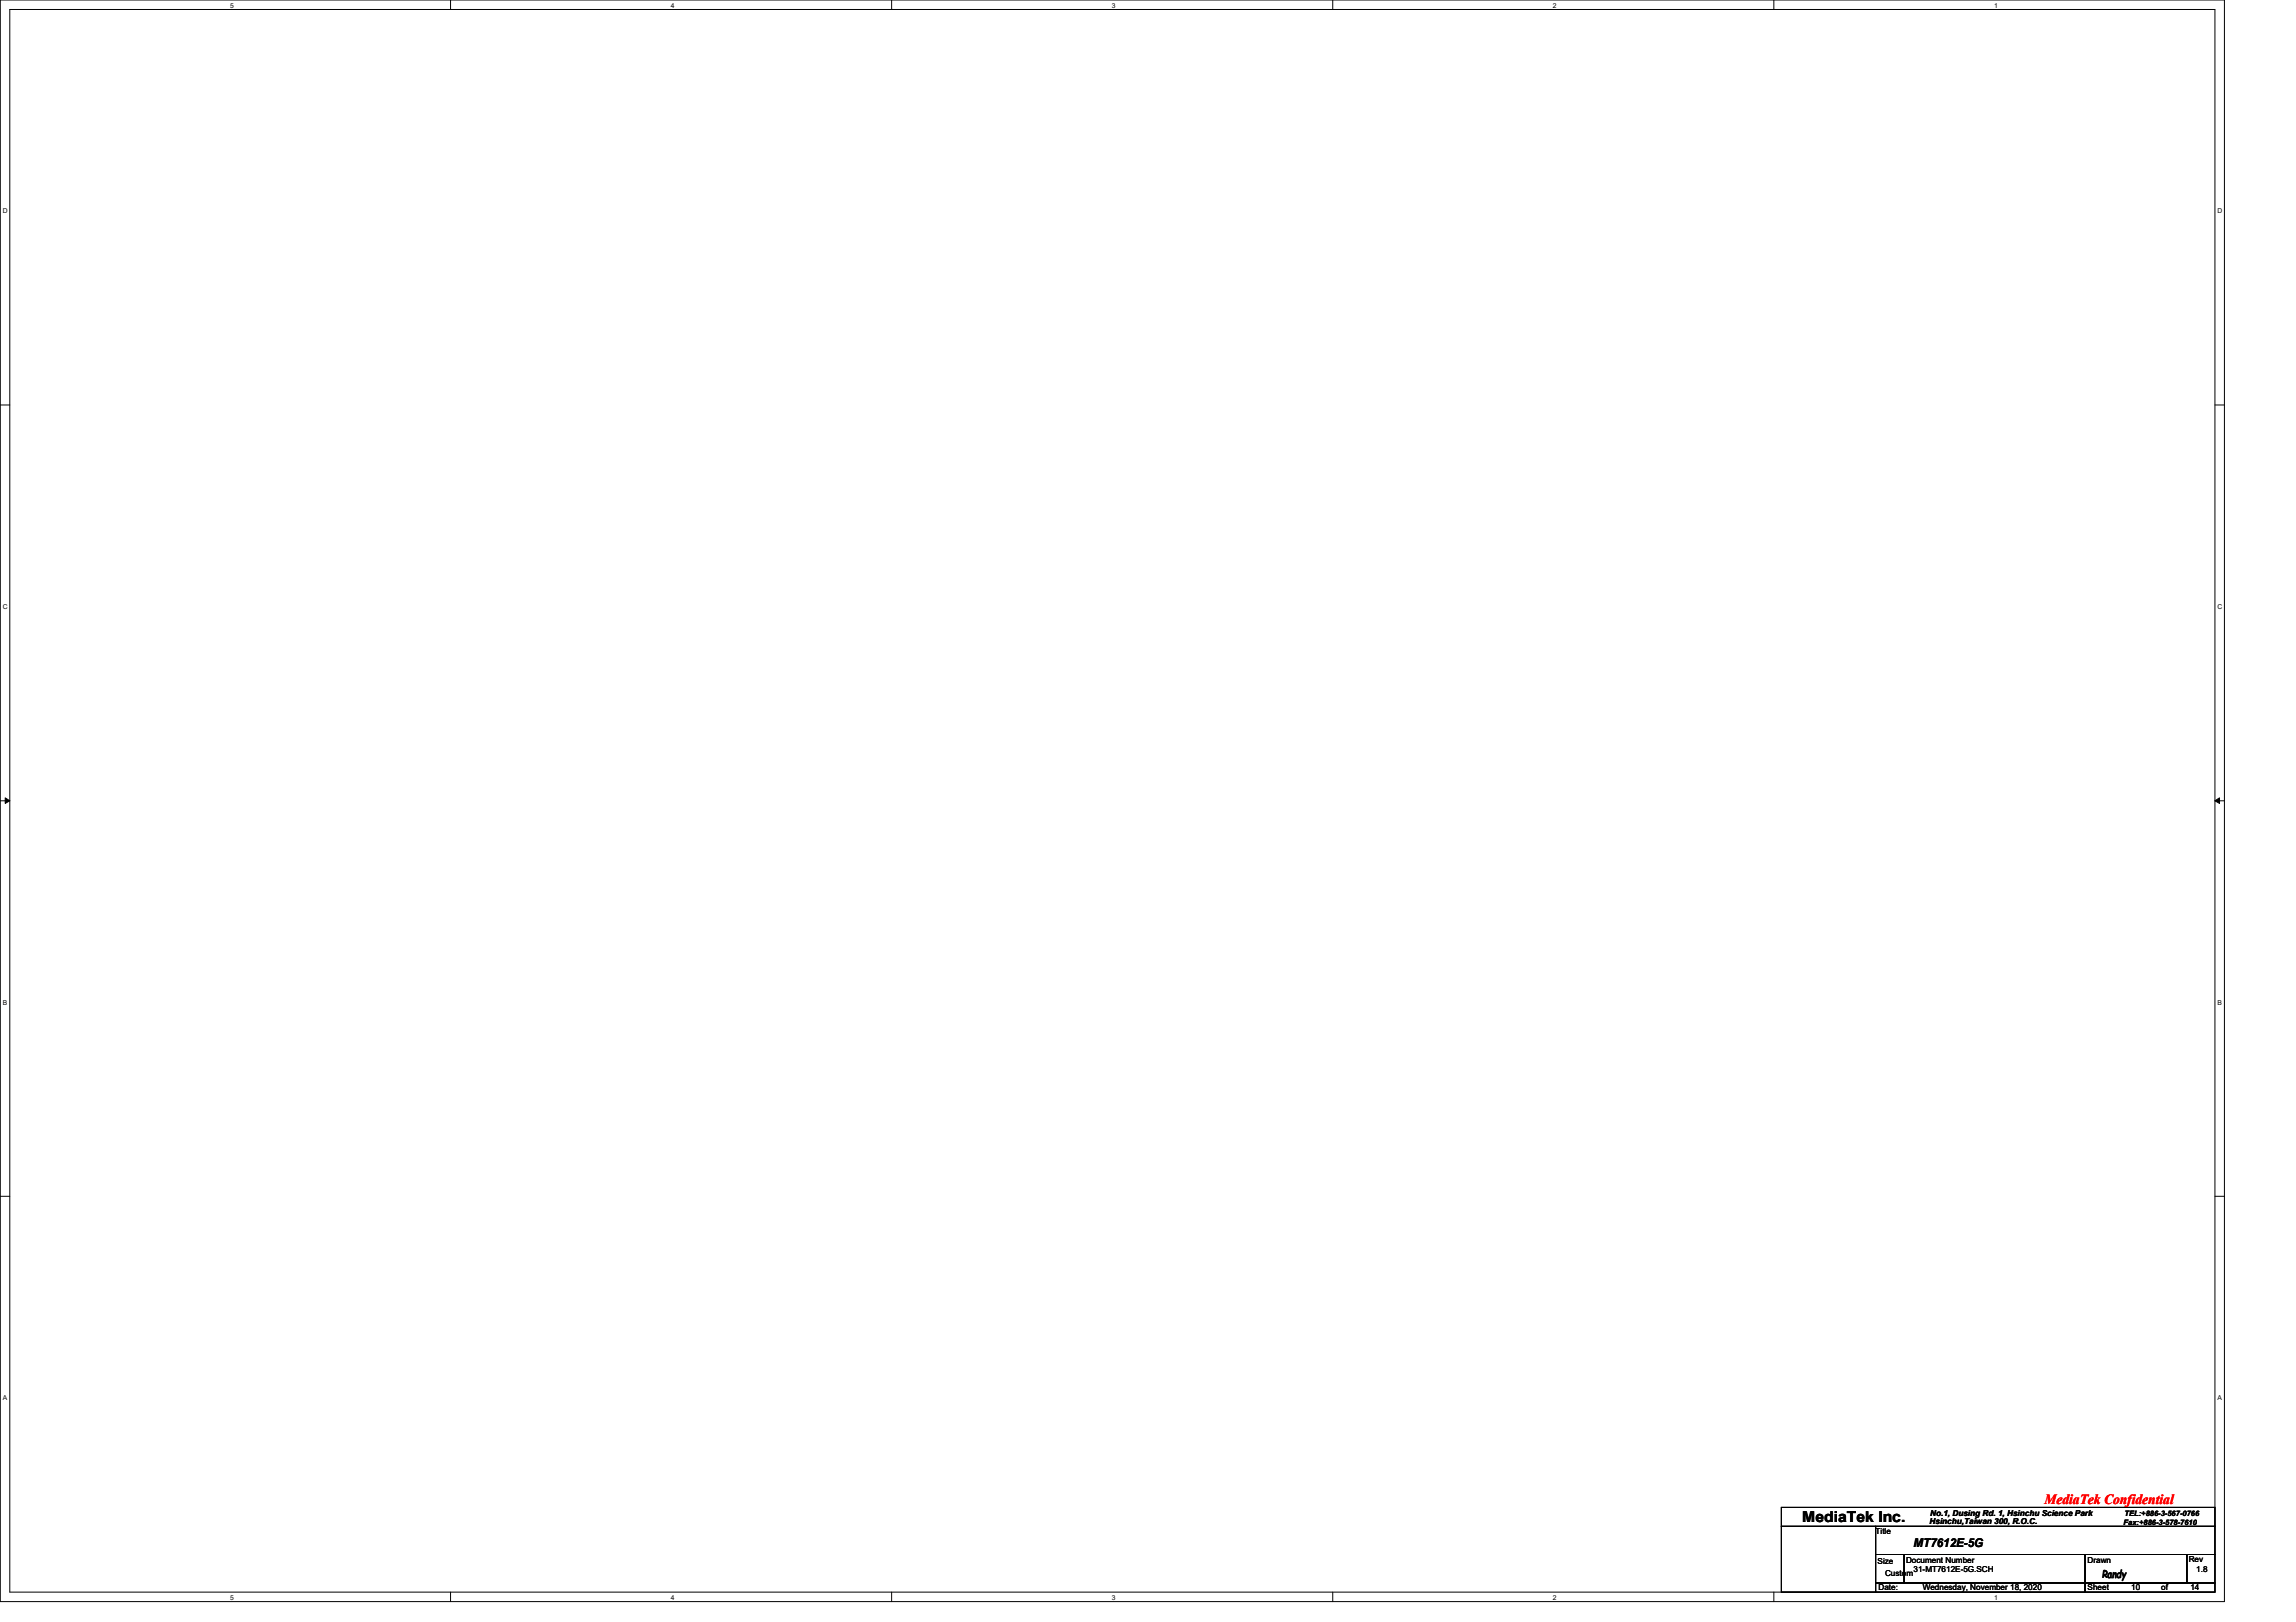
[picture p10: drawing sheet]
<svg xmlns="http://www.w3.org/2000/svg" width="297mm" height="210mm" viewBox="0 0 297 210" stroke-linecap="round" stroke-linejoin="round" font-family="sans-serif">
<defs><g id="words">
<text font-size="1.9" x="233.2" y="197">MediaTek Inc.</text>
<text font-size="1.8" fill="#f00" x="264.5" y="194.7">MediaTek Confidential</text>
<text font-size="1.6" x="247.6" y="200.2">MT7612E-5G</text>
<text font-size="1.4" x="271.9" y="204.3">Randy</text>
<g font-size="1.1">
<text x="249.6" y="197.3">Hsinchu,Taiwan 300, R.O.C.</text>
<text x="249.7" y="196.2">No.1, Dusing Rd. 1, Hsinchu Science Park</text>
<text x="242.7" y="198.5">Title</text>
<text x="242.9" y="202.4">Size</text>
<text x="243.9" y="204">Custom</text>
<text x="246.6" y="202.3">Document Number</text>
<text x="247.6" y="203.4">31-MT7612E-5G.SCH</text>
<text x="270.1" y="202.3">Drawn</text>
<text x="283.2" y="202.1">Rev</text>
<text x="284.1" y="203.5">1.8</text>
<text x="243" y="205.8">Date:</text>
<text x="248.7" y="205.8">Wednesday, November 18, 2020</text>
<text x="270.1" y="205.8">Sheet</text>
<text x="275.7" y="205.8">10</text>
<text x="279.6" y="205.8">of</text>
<text x="283.4" y="205.8">14</text>
</g>
<g font-size="1">
<text x="274.7" y="197.3">Fax:+886-3-578-7610</text>
<text x="274.9" y="196.2">TEL:+886-3-567-0766</text>
</g>
<g font-size=".9">
<text x="29.8" y="1">5</text>
<text x="86.8" y="1">4</text>
<text x="143.8" y="1">3</text>
<text x="200.9" y="1">2</text>
<text x="258" y="1">1</text>
<text x=".4" y="27.6">D</text>
<text x="286.9" y="27.6">D</text>
<text x=".4" y="78.8">C</text>
<text x="286.9" y="78.8">C</text>
<text x=".4" y="130">B</text>
<text x="286.9" y="130">B</text>
<text x=".4" y="181.2">A</text>
<text x="286.9" y="181.2">A</text>
<text x="29.8" y="207">5</text>
<text x="86.8" y="207">4</text>
<text x="143.8" y="207">3</text>
<text x="200.9" y="207">2</text>
<text x="258" y="207">1</text>
</g>
</g></defs>
<path d="M0 0h287.8v207.3h-287.8zM1.3 1.2h285.3v204.8h-285.3z" fill="none" stroke="#000" stroke-width=".13"/>
<g fill="#fff">
<path d="M29.8 .2h.4v.9h-.4z"/>
<path d="M29.8 206.2h.4v1h-.4z"/>
</g>
<path d="M58.3 0v1.2M58.3 206v1.3" fill="none" stroke="#000" stroke-width=".13"/>
<g fill="#fff">
<path d="M86.8 .2h.4v.9h-.4z"/>
<path d="M86.8 206.2h.4v1h-.4z"/>
</g>
<path d="M115.4 0v1.2M115.4 206v1.3" fill="none" stroke="#000" stroke-width=".13"/>
<g fill="#fff">
<path d="M143.8 .2h.5v.9h-.5z"/>
<path d="M143.8 206.2h.5v1h-.5z"/>
</g>
<path d="M172.4 0v1.2M172.4 206v1.3" fill="none" stroke="#000" stroke-width=".13"/>
<g fill="#fff">
<path d="M200.9 .2h.5v.9h-.5z"/>
<path d="M200.9 206.2h.5v1h-.5z"/>
</g>
<path d="M229.5 0v1.2M229.5 206v1.3" fill="none" stroke="#000" stroke-width=".13"/>
<g fill="#fff">
<path d="M258 .2h.4v.9h-.4z"/>
<path d="M258 206.2h.4v1h-.4z"/>
<path d="M.4 26.8h.6v1h-.6z"/>
<path d="M286.9 26.8h.6v1h-.6z"/>
<path d="M.4 78h.6v1h-.6z"/>
<path d="M286.9 78h.6v1h-.6z"/>
</g>
<path d="M0 52.4h1.3M286.6 52.4h1.2" fill="none" stroke="#000" stroke-width=".13"/>
<g fill="#fff">
<path d="M.4 129.2h.5v1h-.5z"/>
<path d="M286.9 129.2h.5v1h-.5z"/>
</g>
<path d="M0 103.6h1.3M.7 103.3l.6 .3-.6 .4zM286.6 103.6l.5-.3v.7zM286.6 103.6h1.2" fill="none" stroke="#000" stroke-width=".13"/>
<path d="M.7 103.3l.6 .3-.6 .4zM286.6 103.6l.5-.3v.7z" fill="#000"/>
<g fill="#fff">
<path d="M.4 180.4h.5v1h-.5z"/>
<path d="M286.9 180.4h.5v1h-.5z"/>
</g>
<g fill="none" stroke="#000" stroke-width=".13">
<path d="M0 154.8h1.3M286.6 154.8h1.2M230.5 195.1h56.1v2.4h-56.1zM230.5 197.5h12.2v8.5h-12.2zM242.7 197.5h43.9v3.7h-43.9zM242.7 201.2h3.6v3.7h-3.6zM242.7 204.9h27v1.1h-27zM246.3 201.2h36.6v3.7h-36.6zM269.7 204.9h16.9v1.1h-16.9zM269.7 201.2h13.2v3.7h-13.2zM269.7 201.2h.1M269.7 201.2v3.7"/>
<path d="M282.9 201.2h3.7v3.7h-3.7z"/>
</g>
<use href="#words"/>
</svg>
